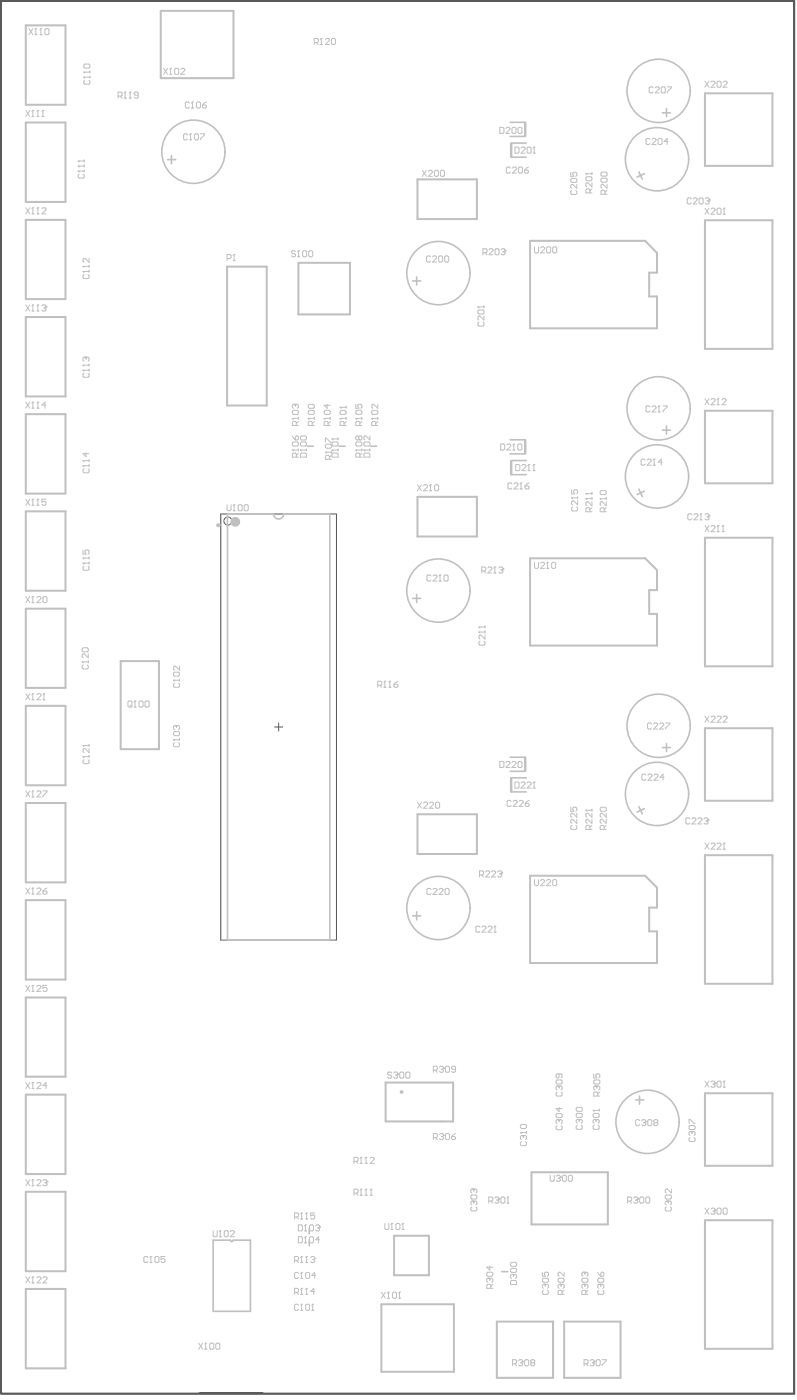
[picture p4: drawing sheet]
<svg xmlns="http://www.w3.org/2000/svg" width="167mm" height="293mm" viewBox="0 0 167 293" stroke-linecap="round" stroke-linejoin="round" font-family="sans-serif">
<path d="M.2 .2h166.1v291.6h-166.1z" fill="none" stroke="#000" stroke-width=".21"/>
<g fill="none" stroke="#5a5a5a" stroke-width=".21">
<path d="M46.2 107.6h24.2v89.2h-24.2zM57.5 152.2h1.7M58.3 151.4v1.7"/>
<circle cx="47.7" cy="109.1" r=".84"/>
</g>
<path d="M.2 .2h166.1v291.6h-166.1zM41.7 291.7h13.3" fill="none" stroke="#5a5a5a" stroke-width=".42"/>
<g fill="none" stroke="#c0c0c0" stroke-width=".34">
<path d="M35.1 33.4h1.7M35.9 32.6v1.7M106.8 28.6h3.1M106.8 25.6h3.1M107.1 32.9h3.1M107.1 30h3.1M133.8 36l.7 1.5M134.9 36.4l-1.5 .7M138.7 23.6h1.7M139.5 22.7v1.7M86.4 58.8h1.7M87.2 58v1.7"/>
<path d="M64.3 93.4h1.3M71 93.4h1.3M77.6 93.4h1.3M106.8 95h3.1M106.8 92.1h3.1M107.1 99.4h3.1M107.1 96.4h3.1M138.7 90.1h1.7M139.5 89.2v1.7M47.6 107.6h9.7a1.05 1.05 0 0 0 1 1.1 1.05 1.05 0 0 0 1.1-1.1h9.7v89.2h-21.5zM133.8 102.4l.7 1.6M134.9 102.9l-1.5 .7"/>
<path d="M86.4 125.3h1.7M87.2 124.5v1.7M106.8 158.6h3.1M138.7 156.5h1.7M139.5 155.7v1.7M106.8 161.5h3.1M107.1 165.8h3.1M107.1 162.9h3.1M133.8 168.9l.7 1.5M134.9 169.3l-1.5 .7M86.4 191.8h1.7M87.2 190.9v1.7"/>
<path d="M133.1 230.3h1.7M133.9 229.5v1.7M48.3 259.7l.2 .3 .3-.3M48.3 259.7h-3.7v14.9h7.8v-14.9h-3.6M64.7 257.1v1.3M64.7 259.6v1.3M105 266.3h1.3"/>
<circle cx="137.9" cy="19" r="6.6"/>
<circle cx="40.5" cy="31.8" r="6.6"/>
<circle cx="137.6" cy="33.3" r="6.6"/>
<circle cx="91.8" cy="57.2" r="6.6"/>
<circle cx="137.6" cy="99.8" r="6.6"/>
<circle cx="137.9" cy="85.5" r="6.6"/>
<circle cx="91.8" cy="123.7" r="6.6"/>
<circle cx="137.9" cy="152" r="6.6"/>
<circle cx="137.6" cy="166.2" r="6.6"/>
<circle cx="91.8" cy="190.1" r="6.6"/>
<circle cx="135.6" cy="234.9" r="6.6"/>
</g>
<g fill="none" stroke="#c0c0c0" stroke-width=".42">
<path d="M5.4 5.3h8.3v16.6h-8.3zM33.7 2.3h15.2v14.1h-15.2zM147.6 19.5h14.1v15.2h-14.1zM5.4 25.7h8.3v16.6h-8.3zM87.4 37.6h12.4v8.3h-12.4zM5.4 46h8.3v16.6h-8.3zM47.5 55.8h8.3v29.1h-8.3zM62.5 55h10.8v10.8h-10.8zM111 50.4h24.1l2.5 2.6v4.1h-1.7v5h1.7v6.6h-26.6zM147.6 46.1h14.1v27h-14.1zM5.4 66.4h8.3v16.6h-8.3zM5.4 86.7h8.3v16.7h-8.3z"/>
<path d="M147.6 86h14.1v15.2h-14.1zM5.4 107.1h8.3v16.6h-8.3zM87.4 104h12.4v8.3h-12.4zM111 116.9h24.1l2.5 2.5v4.2h-1.7v5h1.7v6.6h-26.6zM147.6 112.6h14.1v26.9h-14.1zM5.4 127.5h8.3v16.5h-8.3zM25.3 138.4h8v18.5h-8zM5.4 147.8h8.3v16.6h-8.3zM147.6 152.5h14.1v15.2h-14.1zM5.4 168.1h8.3v16.7h-8.3zM87.4 170.5h12.4v8.3h-12.4zM147.6 179.1h14.1v26.9h-14.1z"/>
<path d="M5.4 188.5h8.3v16.6h-8.3zM111 183.4h24.1l2.5 2.5v4.2h-1.7v4.9h1.7v6.7h-26.6zM5.4 208.9h8.3v16.6h-8.3zM5.4 229.2h8.3v16.6h-8.3zM80.7 226.7h14.2v8.1h-14.2zM147.6 228.9h14.1v15.2h-14.1zM5.4 249.6h8.3v16.6h-8.3zM82.5 258.8h7.3v8.2h-7.3zM111.3 245.5h16v10.9h-16zM147.6 255.5h14.1v26.9h-14.1zM5.4 269.9h8.3v16.6h-8.3zM79.9 273.1h15.1v14.2h-15.1z"/>
<path d="M104 276.7h11.8v11.8h-11.8zM118.1 276.7h11.8v11.8h-11.8z"/>
<circle cx="45.7" cy="110" r=".21"/>
<circle cx="84.1" cy="228.7" r=".17"/>
</g>
<path d="M107 30.1v2.7M110 25.7v2.7M107 96.6v2.7M110 92.2v2.7M110 158.6v2.8M107 163v2.7" fill="none" stroke="#c0c0c0" stroke-width=".51"/>
<g fill="none" stroke="#c0c0c0" stroke-width=".21">
<path d="M6 6l.9 1.3M6.9 6l-.9 1.3M7.3 7.3h.4M7.5 6h.1M7.5 6v1.3M7.5 6l-.2 .2M8.4 7.3h.4M8.6 6h.1M8.6 6v1.3M8.6 6l-.2 .2M9.6 6h.4l.3 .2v.8l-.3 .3h-.4l-.2-.3v-.8zM17.5 16.2h.1"/>
<path d="M17.5 15.1h.1M17.5 16.2h1.3M17.5 16.2l.3 .2M17.5 15.1h1.3M17.5 15.1l.3 .2M17.8 16.8l-.3 .2v.4l.3 .2h.8l.2-.2v-.4l-.2-.2M17.8 13.4h.8l.2 .2v.5l-.2 .2h-.8l-.3-.2v-.5zM18.8 14.9v.4M18.8 15.9v.5M26.2 19.3h.1M26.2 19.3l-.2 .2M26.2 19.3v1.3"/>
<path d="M27.2 19.3h.1M27.2 19.3v1.3M27.2 19.3l-.2 .2M28.9 19.9h-.6l-.2-.2 .2-.4h.4l.2 .2v.8l-.2 .3h-.4l-.2-.3M34.3 14.3l.8 1.3M35.1 14.3l-.8 1.3M35.5 15.6h.4M35.7 14.3h.1M35.7 14.3v1.3M35.7 14.3l-.2 .2M36.8 14.3h.4l.2 .2v.9l-.2 .2h-.4l-.2-.2v-.9zM37.8 14.5l.2-.2h.5l.2 .2v.2l-.9 .9h.9"/>
<path d="M65.8 8.9h.6l.2-.2v-.4l-.2-.2h-.6v1.2M66.2 8.9l.4 .4M67.1 9.3h.4M67.3 8.1h.1M67.3 8.1l-.2 .2M67.3 8.1v1.2M68.1 8.3l.2-.2h.5l.2 .2v.2l-.9 .8h.9M69.6 8.1h.4l.2 .2v.8l-.2 .2h-.4l-.2-.2v-.8zM136.8 18.4l-.3-.2h-.4l-.2 .2v.8l.2 .3h.4l.3-.3M137.2 18.4l.2-.2h.4l.2 .2v.2l-.8 .9h.8M138.7 18.2h.4l.2 .2v.8l-.2 .3h-.4l-.3-.3v-.8zM139.7 18.2h.9v.2l-.9 .8v.3"/>
<path d="M147.6 17l.8 1.3M148.4 17l-.8 1.3M148.9 17.2l.2-.2h.4l.2 .2v.2l-.8 .9h.8M150.3 17h.5l.2 .2v.9l-.2 .2h-.5l-.2-.2v-.9zM151.4 17.2l.2-.2h.4l.2 .2v.2l-.8 .9h.8M5.4 23.1l.8 1.3M6.2 23.1l-.8 1.3M6.7 24.4h.4M6.9 23.1h.1M6.9 23.1v1.3M6.9 23.1l-.2 .2M7.7 24.4h.4"/>
<path d="M7.9 23.1h.1M7.9 23.1v1.3M7.9 23.1l-.2 .2M8.8 24.4h.4M9 23.1h.1M9 23.1v1.3M9 23.1l-.2 .2M16.4 35.8h.1M16.4 34.8h.1M16.4 33.7h.1M16.4 35.8h1.2M16.4 35.8l.2 .2"/>
<path d="M16.4 34.8h1.2M16.4 34.8l.2 .2M16.4 33.7h1.2M16.4 33.7l.2 .2M16.6 36.5l-.2 .2v.4l.2 .2h.8l.2-.2v-.4l-.2-.2M17.6 33.5v.4M17.6 34.6v.4M17.6 35.6v.4M24.7 20.1h.7l.2-.2v-.4l-.2-.2h-.7v1.3M25.1 20.1l.5 .5M26 20.6h.4M27 20.6h.5"/>
<path d="M39.3 28.2l-.2-.2h-.5l-.2 .2v.9l.2 .2h.5l.2-.2M39.7 21.6l-.3-.2h-.4l-.2 .2v.8l.2 .2h.4l.3-.2M39.7 29.3h.4M39.9 28h.1M39.9 28v1.3M39.9 28l-.2 .2M40.1 22.6h.4M40.3 21.4h.1M40.3 21.4v1.2M40.3 21.4l-.2 .2M40.9 28h.4l.2 .2v.9l-.2 .2h-.4l-.2-.2v-.9zM41.3 21.4h.5l.2 .2v.8l-.2 .2h-.5l-.2-.2v-.8z"/>
<path d="M42 28h.8v.2l-.8 .9v.2M42.4 22h.6l.2 .4-.2 .2h-.4l-.2-.2zM43.2 21.4l-.8 .6M88.4 35.7l.9 1.2M89.3 35.7l-.9 1.2M89.7 35.9l.2-.2h.4l.2 .2v.2l-.8 .8h.8M91.2 35.7h.4l.2 .2v.8l-.2 .2h-.4l-.3-.2v-.8zM92.4 35.7h.4l.3 .2v.8l-.3 .2h-.4l-.2-.2v-.8zM104.7 26.7h.6l.2 .2v.8l-.2 .2h-.6zM105.9 26.9l.2-.2h.5l.2 .2v.2l-.9 .8h.9M106.8 35.2l-.2-.2h-.4l-.2 .2v.8l.2 .3h.4l.2-.3M107.3 35.2l.2-.2h.4l.2 .2v.2l-.8 .9h.8"/>
<path d="M107.4 26.7h.4l.2 .2v.8l-.2 .2h-.4l-.2-.2v-.8zM107.8 30.8h.6l.3 .2v.9l-.3 .2h-.6zM108.7 26.7h.4l.2 .2v.8l-.2 .2h-.4l-.3-.2v-.8zM108.7 35h.5l.2 .2v.8l-.2 .3h-.5l-.2-.3v-.8zM109.1 31l.2-.2h.4l.2 .2v.2l-.8 .9h.8M109.8 35.6h.6l.2 .4-.2 .3h-.4l-.2-.3zM110.6 30.8h.4l.2 .2v.9l-.2 .2h-.4l-.3-.2v-.9zM110.6 35l-.8 .6M111.6 32.1h.4M111.8 30.8h.1M111.8 30.8v1.3M111.8 30.8l-.2 .2"/>
<path d="M119.5 36.1v.8h.6l-.2-.4 .2-.4h.5l.2 .2v.4l-.2 .2M119.7 37.3h.9l.2 .3v.4l-.2 .2h-.9l-.2-.2v-.4zM119.7 39.9l-.2 .2v.4l.2 .2h.9l.2-.2v-.4l-.2-.2M120.8 38.6v.9l-.9-.9h-.2l-.2 .2v.4l.2 .3M122.7 36.4h.1M122.7 36.4h1.2M122.7 36.4l.2 .2M122.9 37h.8l.2 .2v.4l-.2 .3h-.8l-.2-.3v-.4zM123.9 38.3v.8l-.8-.8h-.2l-.2 .2v.4l.2 .2M123.9 36.2v.4M123.9 39.5l-.4 .5M126 36h.9l.2 .3v.4l-.2 .2h-.9l-.2-.2v-.4z"/>
<path d="M126 37.3h.9l.2 .2v.4l-.2 .3h-.9l-.2-.3v-.4zM127.1 38.6v.8l-.8-.8-.5 .2v.4l.2 .2M127.1 39.8l-.4 .5M136.1 29.2l-.2-.2h-.5l-.2 .2v.8l.2 .3h.5l.2-.3M136.5 29.2l.2-.2h.4l.2 .2v.2l-.8 .9h.8M138 29h.4l.2 .2v.8l-.2 .3h-.4l-.2-.3v-.8zM139.9 29.6h-.9l.7-.6v1.3M5.4 43.5l.8 1.3M6.2 43.5l-.8 1.3M6.7 44.8h.4M6.9 43.5h.1M6.9 43.5v1.3"/>
<path d="M6.9 43.5l-.2 .2M7.7 44.8h.4M7.9 43.5h.1M7.9 43.5v1.3M7.9 43.5l-.2 .2M8.8 43.7l.2-.2h.4l.2 .2v.2l-.8 .9h.8M17.4 56.8h.1M17.4 55.8h.1M17.4 56.8h1.2M17.4 56.8l.2 .3M17.4 55.8h1.2M17.4 55.8l.2 .2"/>
<path d="M17.6 57.5l-.2 .2v.4l.2 .2h.8l.2-.2v-.4l-.2-.2M18.6 54.1v.8l-.8-.8-.4 .2v.4l.2 .2M18.6 55.6v.4M18.6 56.6v.5M47.5 54.1h.7l.2-.2v-.4l-.2-.2h-.7v1.3M48.8 54.6h.4M49 53.3h.1M49 53.3l-.2 .2M49 53.3v1.3M61.9 52.7l-.2-.2h-.5l-.2 .2 .2 .4h.5l.2 .2-.2 .5h-.5l-.2-.2M62.3 53.8h.4M62.5 52.5h.1"/>
<path d="M62.5 52.5v1.3M62.5 52.5l-.2 .2M63.6 52.5h.4l.2 .2v.9l-.2 .2h-.4l-.2-.2v-.9zM64.8 52.5h.5l.2 .2v.9l-.2 .2h-.5l-.2-.2v-.9zM90.1 53.8l-.2-.2h-.4l-.2 .2v.9l.2 .2h.4l.2-.2M90.6 53.8l.2-.2h.4l.2 .2v.2l-.8 .9h.8M92 53.6h.5l.2 .2v.9l-.2 .2h-.5l-.2-.2v-.9zM93.3 53.6h.4l.2 .2v.9l-.2 .2h-.4l-.2-.2v-.9zM101.1 52.9h.6l.3-.2v-.4l-.3-.2h-.6v1.2M101.5 52.9l.5 .4M102.4 52.3l.2-.2h.4l.2 .2v.2l-.8 .8h.8M103.9 52.1h.4l.2 .2v.8l-.2 .2h-.4l-.3-.2v-.8z"/>
<path d="M104.9 52.3l.2-.2h.4l.3 .4M105.3 52.7h.2M105.5 52.7l.3 .2-.3 .4h-.4l-.2-.2M105.8 52.5h.1M105.8 52.5l-.3 .2M111.9 51.7v1.1l.2 .2h.4l.3-.2v-1.1M113.2 51.9l.2-.2h.4l.2 .2v.2l-.8 .9h.8M114.7 51.7h.4l.2 .2v.9l-.2 .2h-.4l-.3-.2v-.9zM115.9 51.7h.4l.2 .2v.9l-.2 .2h-.4l-.2-.2v-.9zM123.5 40.4v-.6l-.2-.3h-.4l-.2 .3v.6h1.2M126.7 40.7v-.7l-.2-.2h-.5l-.2 .2v.7h1.3M144.7 41.7l-.2-.3h-.4l-.2 .3v.8l.2 .2h.4l.2-.2"/>
<path d="M145.1 41.7l.3-.3h.3l.2 .3v.2l-.8 .8h.8M146.6 41.4h.4l.2 .3v.8l-.2 .2h-.4l-.2-.2v-.8zM147.6 43.6l.8 1.3M147.6 41.7l.2-.3h.5l.2 .5M148.1 42.1h.2M148.3 42.1l.2 .2-.2 .4h-.5l-.2-.2M148.4 43.6l-.8 1.3M148.5 41.9h.1M148.5 41.9l-.2 .2M148.9 43.8l.2-.2h.4l.2 .2v.2l-.8 .9h.8M150.3 43.6h.5l.2 .2v.8l-.2 .3h-.5l-.2-.3v-.8zM151.4 44.9h.4"/>
<path d="M151.6 43.6h.1M151.6 43.6v1.3M151.6 43.6l-.2 .2M5.4 63.9l.8 1.2M6.2 63.9l-.8 1.2M6.7 65.1h.4M6.9 63.9h.1M6.9 63.9v1.2M6.9 63.9l-.2 .2M7.7 65.1h.4M7.9 63.9h.1M7.9 63.9v1.2"/>
<path d="M7.9 63.9l-.2 .2M8.8 64.1l.2-.2h.4l.2 .4M9.2 64.5h.2M9.4 64.5l.2 .2-.2 .4h-.4l-.2-.2M9.6 64.3h.1M9.6 64.3l-.2 .2M17.4 77.5h.1M17.4 76.5h.1M17.4 77.5h1.2M17.4 77.5l.2 .2M17.4 76.5h1.2M17.4 76.5l.2 .2"/>
<path d="M17.6 78.2l-.2 .2v.4l.2 .2h.8l.2-.2v-.4l-.2-.2M17.8 74.8h.1M17.8 74.8l-.4 .2v.4l.2 .2M17.8 74.8l.2 .2M18 75l.2-.2 .4 .2v.4l-.2 .2M18 75v.2M18.6 76.3v.4M18.6 77.3v.4M100.1 64.3h.1M100.1 64.3h1.2M100.1 64.3l.2 .2M100.3 67.4l-.2 .3v.4l.2 .2h.8l.2-.2v-.4l-.2-.3"/>
<path d="M100.3 64.9h.8l.2 .2v.4l-.2 .3h-.8l-.2-.3v-.4zM101.3 66.2v.8l-.8-.8-.4 .2v.4l.2 .2M101.3 64.1v.4M5.4 84.2l.8 1.3M6.2 84.2l-.8 1.3M6.7 85.5h.4M6.9 84.2h.1M6.9 84.2v1.3M6.9 84.2l-.2 .2M7.7 85.5h.4M7.9 84.2h.1M7.9 84.2v1.3"/>
<path d="M7.9 84.2l-.2 .2M9.6 84.8h-.8l.6-.6v1.3M17.4 97.5h.1M17.4 96.5h.1M17.4 97.5h1.2M17.4 97.5l.2 .2M17.4 96.5h1.2M17.4 96.5l.2 .2M17.6 98.2l-.2 .2v.4l.2 .2h.8l.2-.2v-.4l-.2-.2M18 94.8v.8l-.6-.6h1.2M18.6 96.3v.4M18.6 97.3v.4"/>
<path d="M61.2 87.6h.1M61.2 94.2h.1M61.2 87.6l.2 .2M61.2 87.6h1.3M61.2 94.2l.2 .3M61.2 94.2h1.3M61.2 91.3l.6 .8M61.4 85.9h.9l.2 .2v.5l-.2 .2h-.9l-.2-.2v-.5zM61.4 92.6h.9l.2 .2v.4l-.2 .2h-.9l-.2-.2v-.4zM61.6 84.7h.1M61.6 84.7l-.4 .2v.4l.2 .2M61.6 84.7l.2 .2"/>
<path d="M61.8 84.9l.2-.2 .5 .2v.4l-.2 .2M61.8 84.9v.2M62 89.1v-.6l-.2-.3h-.4l-.2 .3v.6h1.3M62 95.7v-.6l-.2-.2h-.4l-.2 .2v.6h1.3M62 91.3l.5 .2v.4l-.2 .2h-.5v-.6zM62.5 88.2l-.5 .5M62.5 87.4v.4M62.5 94v.5M62.5 94.9l-.5 .4M62.9 94.2h.1M62.9 94.2h1.3M62.9 94.2l.2 .3"/>
<path d="M63.1 92.6h.8l.3 .2v.4l-.3 .2h-.8l-.2-.2v-.4zM63.1 94.9h.8l.3 .2v.6h-1.3v-.6zM63.1 91.3h.8l.3 .2v.4l-.3 .2h-.8l-.2-.2v-.4zM64.2 94v.5M64.5 87.6h.1M64.5 87.6h1.3M64.5 87.6l.2 .2M64.7 85.9h.9l.2 .2v.5l-.2 .2h-.9l-.2-.2v-.5zM64.7 84.7h.9l.2 .2v.4l-.2 .2h-.9l-.2-.2v-.4zM65.4 89.1v-.6l-.2-.3h-.5l-.2 .3v.6h1.3M65.8 88.2l-.4 .5M65.8 87.4v.4"/>
<path d="M67.9 87.6h.1M67.9 87.6h1.2M67.9 87.6l.2 .2M68.1 85.9h.8l.2 .2v.5l-.2 .2h-.8l-.2-.2v-.5zM68.1 94.7h.1M68.1 92.6v-.8h.2l.9 .8h.2M68.1 94.7l.2 .2M68.1 94.7h1.3M68.3 93h.9l.2 .2v.5l-.2 .2h-.9l-.2-.2v-.5zM68.5 84.7v.8l-.6-.6h1.2M68.7 89.1v-.6l-.2-.3h-.4l-.2 .3v.6h1.2M69 96.2v-.6l-.2-.3h-.5l-.2 .3v.6h1.3"/>
<path d="M69.1 88.2l-.4 .5M69.1 87.4v.4M69.4 95.3l-.4 .5M69.4 94.5v.4M69.5 94.2h.1M69.5 91.9h.1M69.5 94.2h1.3M69.5 94.2l.2 .3M69.5 91.9h1.3M69.5 91.9l.2 .2M69.7 92.6h.9l.2 .2v.4l-.2 .2h-.9l-.2-.2v-.4zM69.7 94.9h.9l.2 .2v.6h-1.3v-.6z"/>
<path d="M70.8 91.7v.4M70.8 94v.5M71.2 87.6h.1M71.2 85.3h.1M71.2 87.6h1.3M71.2 87.6l.2 .2M71.2 85.3h1.3M71.2 85.3l.2 .2M71.4 85.9h.9l.2 .2v.5l-.2 .2h-.9l-.2-.2v-.5zM72 89.1v-.6l-.2-.3h-.4l-.2 .3v.6h1.3M72.5 88.2l-.5 .5M72.5 85.1v.4"/>
<path d="M72.5 87.4v.4M74.5 87.6h.1M74.5 94.2h.1M74.5 87.6h1.3M74.5 84.7v.8h.6l-.2-.6 .2-.2h.4l.3 .2v.4l-.3 .2M74.5 94.2l.2 .3M74.5 87.6l.2 .2M74.5 94.2h1.3M74.7 85.9h.8l.3 .2v.5l-.3 .2h-.8l-.2-.2v-.5zM74.7 92.6h.8l.3 .2v.4l-.3 .2h-.8l-.2-.2v-.4zM75.1 91.5l-.2-.2-.4 .2v.4l.2 .2 .4-.2M75.1 91.5l.2-.2 .5 .2v.4l-.3 .2-.4-.2"/>
<path d="M75.1 91.5v.4M75.3 89.1v-.6l-.2-.3h-.4l-.2 .3v.6h1.3M75.3 95.7v-.6l-.2-.2h-.4l-.2 .2v.6h1.3M75.8 88.2l-.5 .5M75.8 87.4v.4M75.8 94v.5M75.8 94.9l-.5 .4M76.2 94.2h.1M76.2 94.2h1.2M76.2 94.2l.2 .3M76.4 92.6h.8l.2 .2v.4l-.2 .2h-.8l-.2-.2v-.4zM76.4 94.9h.8l.2 .2v.6h-1.2v-.6z"/>
<path d="M77.4 91.3v.8l-.8-.8-.4 .2v.4l.2 .2M77.4 94v.5M77.8 87.6h.1M77.8 87.6h1.3M77.8 87.6l.2 .2M78 85.9h.9l.2 .2v.5l-.2 .2h-.9l-.2-.2v-.5zM78.7 89.1v-.6l-.2-.3h-.5l-.2 .3v.6h1.3M79.1 84.7v.8l-.9-.8h-.2l-.2 .2v.4l.2 .2M79.1 88.2l-.4 .5M79.1 87.4v.4M104.8 93h.7l.2 .2v.8l-.2 .2h-.7zM106.1 93.2l.2-.2h.4l.2 .2v.2l-.8 .8h.8"/>
<path d="M107.4 94.2h.4M107.6 93h.1M107.6 93v1.2M107.6 93l-.2 .2M108 97.3h.6l.2 .2v.8l-.2 .2h-.6zM108.6 93h.4l.3 .2v.8l-.3 .2h-.4l-.2-.2v-.8zM109.3 97.5l.2-.2h.4l.2 .2v.2l-.8 .8h.8M110.5 98.5h.4M110.7 97.3h.1M110.7 97.3v1.2M110.7 97.3l-.2 .2M111.6 98.5h.4"/>
<path d="M111.8 97.3h.1M111.8 97.3v1.2M111.8 97.3l-.2 .2M135.1 96.4l-.2-.3h-.5l-.2 .3v.8l.2 .2h.5l.2-.2M135.5 96.4l.2-.3h.4l.2 .3v.2l-.8 .8h.8M136.1 85.2l-.2-.2h-.5l-.2 .2v.9l.2 .2h.5l.2-.2M136.5 85.2l.2-.2h.4l.2 .2v.2l-.8 .9h.8M136.8 97.4h.4M137 96.1h.1M137 96.1v1.3M137 96.1l-.2 .3M137.8 86.3h.4"/>
<path d="M138 85h.1M138 85v1.3M138 85l-.2 .2M138.7 96.8h-.9l.6-.7v1.3M138.8 85h.9v.2l-.9 .9v.2M147.6 83.5l.8 1.2M148.4 83.5l-.8 1.2M148.9 83.7l.2-.2h.4l.2 .2v.2l-.8 .8h.8M150.1 84.7h.4M150.3 83.5h.1M150.3 83.5v1.2M150.3 83.5l-.2 .2"/>
<path d="M151.2 83.7l.2-.2h.4l.2 .2v.2l-.8 .8h.8M5.4 104.5l.8 1.3M6.2 104.5l-.8 1.3M6.7 105.8h.4M6.9 104.5h.1M6.9 104.5v1.3M6.9 104.5l-.2 .3M7.7 105.8h.4M7.9 104.5h.1M7.9 104.5v1.3M7.9 104.5l-.2 .3M9.6 104.5h-.8v.7l.4-.2 .4 .2v.4l-.2 .2h-.4l-.2-.2"/>
<path d="M17.4 117.9h.1M17.4 116.9h.1M17.4 115.2v.8h.6l-.2-.4 .2-.4h.4l.2 .2v.4l-.2 .2M17.4 117.9h1.2M17.4 117.9l.2 .2M17.4 116.9h1.2M17.4 116.9l.2 .2M17.6 118.6l-.2 .2v.4l.2 .2h.8l.2-.2v-.4l-.2-.2M18.6 116.7v.4M18.6 117.7v.4M47.5 105.7v1l.2 .2h.5l.2-.2v-1M48.8 106.9h.4"/>
<path d="M49 105.7h.1M49 105.7l-.2 .2M49 105.7v1.2M50.1 105.7h.4l.2 .2v.8l-.2 .2h-.4l-.2-.2v-.8zM51.3 105.7h.5l.2 .2v.8l-.2 .2h-.5l-.2-.2v-.8zM87.4 101.5l.8 1.3M88.2 101.5l-.8 1.3M88.7 101.7l.2-.2h.4l.2 .2v.2l-.8 .9h.8M89.9 102.8h.5M90.1 101.5h.1M90.1 101.5v1.3M90.1 101.5l-.2 .2"/>
<path d="M91.2 101.5h.4l.2 .2v.9l-.2 .2h-.4l-.2-.2v-.9zM100.9 119.6h.6l.2-.2v-.5l-.2-.2h-.6v1.3M101.3 119.6l.4 .4M102.1 118.9l.2-.2h.5l.2 .2v.2l-.9 .9h.9M103.4 120h.4M103.6 118.7h.1M103.6 118.7v1.3M103.6 118.7l-.2 .2M104.4 118.9l.3-.2h.4l.2 .4M104.9 119.4h.2M105.1 119.4l.2 .2-.2 .4h-.4l-.3-.2M105.3 119.1h.1"/>
<path d="M105.3 119.1l-.2 .3M107.2 101.3l-.2-.2h-.4l-.3 .2v.9l.3 .2h.4l.2-.2M107.6 101.3l.2-.2h.4l.2 .2v.2l-.8 .9h.8M108.9 102.4h.4M109.1 101.1h.1M109.1 101.1v1.3M109.1 101.1l-.2 .2M109.9 101.8h.7l.2 .4-.2 .2h-.5l-.2-.2zM110.8 101.1l-.9 .7M111.9 117.8v1l.2 .2h.4l.3-.2v-1M113.2 118l.2-.2h.4l.2 .2v.2l-.8 .8h.8M114.4 119h.5"/>
<path d="M114.7 117.8h.1M114.7 117.8v1.2M114.7 117.8l-.3 .2M115.7 117.8h.4l.2 .2v.8l-.2 .2h-.4l-.2-.2v-.8zM119.7 104.2h.1M119.7 102.6v.8h.6l-.2-.4 .2-.4h.4l.2 .2v.4l-.2 .2M119.7 104.2h1.2M119.7 104.2l.2 .3M119.9 106.1l-.2 .3v.4l.2 .2h.8l.2-.2v-.4l-.2-.3M120.9 104.9v.8l-.8-.8-.4 .2v.4l.2 .2M120.9 104v.5M122.7 104.4h.1"/>
<path d="M122.7 103.4h.1M122.7 104.4h1.2M122.7 104.4l.2 .2M122.7 103.4h1.2M122.7 103.4l.2 .2M123.5 107.2v-.7l-.2-.2h-.4l-.2 .2v.7h1.2M123.9 105v.9l-.8-.9h-.2l-.2 .3v.4l.2 .2M123.9 103.1v.5M123.9 104.2v.4M123.9 106.3l-.4 .4M125.7 104.4h.1M125.7 104.4h1.2"/>
<path d="M125.7 104.4l.2 .2M125.9 102.7h.8l.2 .2v.5l-.2 .2h-.8l-.2-.2v-.5zM126.5 107.2v-.7l-.2-.2h-.4l-.2 .2v.7h1.2M126.9 105v.9l-.8-.9-.4 .3v.4l.2 .2M126.9 104.2v.4M126.9 106.3l-.4 .4M144.9 107.8l-.3-.2h-.4l-.2 .2v.8l.2 .2h.4l.3-.2M145.3 107.8l.2-.2h.4l.2 .2v.2l-.8 .8h.8M146.5 108.8h.5M146.8 107.6h.1M146.8 107.6v1.2M146.8 107.6l-.3 .2"/>
<path d="M147.6 107.8l.2-.2h.4l.2 .4M147.6 110.1l.8 1.2M148 108.2h.2M148.2 108.2l.2 .2-.2 .4h-.4l-.2-.2M148.4 108h.1M148.4 108l-.2 .2M148.4 110.1l-.8 1.2M148.9 110.3l.2-.2h.4l.2 .2v.2l-.8 .8h.8M150.1 111.3h.4M150.3 110.1h.1M150.3 110.1v1.2M150.3 110.1l-.2 .2"/>
<path d="M151.2 111.3h.4M151.4 110.1h.1M151.4 110.1v1.2M151.4 110.1l-.2 .2M5.4 124.9l.8 1.3M6.2 124.9l-.8 1.3M6.7 126.2h.4M6.9 124.9h.1M6.9 124.9v1.3M6.9 124.9l-.2 .2M7.7 125.1l.2-.2h.5l.2 .2v.2l-.9 .9h.9M9.2 124.9h.4l.2 .2v.9l-.2 .2h-.4l-.2-.2v-.9z"/>
<path d="M17.2 138.6h.1M17.2 138.6h1.3M17.2 138.6l.2 .2M17.4 139.2l-.2 .2v.5l.2 .2h.9l.2-.2v-.5l-.2-.2M17.4 135.6h.9l.2 .3v.4l-.2 .2h-.9l-.2-.2v-.4zM18.5 136.9v.9l-.9-.9h-.2l-.2 .2v.4l.2 .3M18.5 138.4v.4M37.6 139.5v.8l-.9-.8-.4 .2v.4l.2 .2M90.2 120.6l-.2-.2h-.4l-.2 .2v.9l.2 .2h.4l.2-.2M90.6 120.6l.3-.2h.4l.2 .2v.2l-.9 .9h.9M91.9 121.7h.4M92.1 120.4h.1"/>
<path d="M92.1 120.4v1.3M92.1 120.4l-.2 .2M93.2 120.4h.4l.2 .2v.9l-.2 .2h-.4l-.2-.2v-.9zM100.3 132.4h.1M100.3 131.3h.1M100.3 132.4h1.2M100.3 132.4l.2 .2M100.3 131.3h1.2M100.3 131.3l.2 .2M100.5 134.3l-.2 .2v.4l.2 .2h.8l.2-.2v-.4l-.2-.2M101.5 133v.8l-.8-.8h-.2l-.2 .2v.4l.2 .2M101.5 131.1v.4"/>
<path d="M101.5 132.1v.5M5.4 145.3l.8 1.2M6.2 145.3l-.8 1.2M6.7 146.5h.4M6.9 145.3h.1M6.9 145.3v1.2M6.9 145.3l-.2 .2M7.7 145.5l.2-.2h.5l.2 .2v.2l-.9 .8h.9M9 146.5h.4M9.2 145.3h.1M9.2 145.3l-.2 .2M9.2 145.3v1.2"/>
<path d="M17.4 158.4h.1M17.4 156.1h.1M17.4 158.4h1.2M17.4 158.4l.2 .2M17.4 156.1h1.2M17.4 156.1l.2 .2M17.6 159.1l-.2 .2v.4l.2 .2h.8l.2-.2v-.4l-.2-.2M18.6 156.7v.9l-.8-.9h-.2l-.2 .3v.4l.2 .2M18.6 155.9v.4M18.6 158.2v.4M27 146.8h.4l.2 .2v.8l-.2 .3h-.4l-.2-.3v-.8zM27.2 147.6l.4 .5"/>
<path d="M28.1 148.1h.4M28.3 146.8h.1M28.3 146.8v1.3M28.3 146.8l-.2 .2M29.3 146.8h.4l.2 .2v.8l-.2 .3h-.4l-.2-.3v-.8zM30.6 146.8h.4l.2 .2v.8l-.2 .3h-.4l-.2-.3v-.8zM36.3 154.9h.1M36.3 142.4h.1M36.3 154.9h1.3M36.3 154.9l.2 .2M36.3 142.4h1.3M36.3 142.4l.2 .3"/>
<path d="M36.5 153.2h.9l.2 .2v.4l-.2 .2h-.9l-.2-.2v-.4zM36.5 143.1l-.2 .2v.4l.2 .2h.9l.2-.2v-.4l-.2-.2M36.5 155.5l-.2 .2v.5l.2 .2h.9l.2-.2v-.5l-.2-.2M36.5 140.8h.9l.2 .2v.4l-.2 .2h-.9l-.2-.2v-.4zM36.7 151.9h.1M36.7 151.9l-.4 .2v.5l.2 .2M36.7 151.9l.3 .2M37 152.1l.2-.2 .4 .2v.5l-.2 .2M37 152.1v.3M37.6 142.2v.5M37.6 154.7v.4M79.1 143.5h.6l.2-.2v-.4l-.2-.2h-.6v1.2"/>
<path d="M79.5 143.5l.4 .4M80.4 143.9h.4M80.6 142.7h.1M80.6 142.7l-.2 .2M80.6 142.7v1.2M81.4 143.9h.4M81.6 142.7h.1M81.6 142.7v1.2M81.6 142.7l-.2 .2M82.5 143.3h.6l.2 .4-.2 .2h-.4l-.2-.2zM83.3 142.7l-.8 .6M104.7 159.5h.6l.2 .2v.8l-.2 .2h-.6z"/>
<path d="M105.9 159.7l.2-.2h.5l.2 .2v.2l-.9 .8h.9M107.2 159.7l.2-.2h.4l.2 .2v.2l-.8 .8h.8M108.7 159.5h.4l.2 .2v.8l-.2 .2h-.4l-.3-.2v-.8zM136.4 151.6l-.2-.2h-.4l-.2 .2v.8l.2 .3h.4l.2-.3M136.8 151.6l.2-.2h.5l.2 .2v.2l-.9 .9h.9M138.1 151.6l.2-.2h.4l.2 .2v.2l-.8 .9h.8M139.4 151.4h.8v.2l-.8 .8v.3M147.6 150l.8 1.2M148.4 150l-.8 1.2M148.9 150.2l.2-.2h.4l.2 .2v.2l-.8 .8h.8M150.1 150.2l.2-.2h.5l.2 .2v.2l-.9 .8h.9M151.4 150.2l.2-.2h.4l.2 .2v.2l-.8 .8h.8"/>
<path d="M5.4 165.6l.8 1.3M6.2 165.6l-.8 1.3M6.7 166.9h.4M6.9 165.6h.1M6.9 165.6v1.3M6.9 165.6l-.2 .2M7.7 165.8l.2-.2h.5l.2 .2v.2l-.9 .9h.9M9 165.6h.8v.2l-.8 .9v.2M87.4 168l.8 1.2M88.2 168l-.8 1.2M88.7 168.2l.2-.2h.4l.2 .2v.2l-.8 .8h.8M89.9 168.2l.2-.2h.5l.2 .2v.2l-.9 .8h.9"/>
<path d="M91.4 168h.4l.2 .2v.8l-.2 .2h-.4l-.2-.2v-.8zM107 167.8l-.2-.2h-.4l-.2 .2v.9l.2 .2h.4l.2-.2M107.4 167.8l.2-.2h.5l.2 .2v.2l-.9 .9h.9M107.8 163.8h.6l.3 .2v.8l-.3 .2h-.6zM108.7 167.8l.2-.2h.4l.2 .2v.2l-.8 .9h.8M109.1 164l.2-.2h.4l.2 .2v.2l-.8 .8h.8M110 168.2h.6l.2 .5-.2 .2h-.4l-.2-.2zM110.3 164l.3-.2h.4l.2 .2v.2l-.9 .8h.9M110.8 167.6l-.8 .6M111.6 165h.4M111.8 163.8h.1M111.8 163.8l-.2 .2"/>
<path d="M111.8 163.8v1.2M119.5 169v.9h.6l-.2-.4 .2-.5h.5l.2 .2v.5l-.2 .2M119.7 172.8l-.2 .2v.5l.2 .2h.9l.2-.2v-.5l-.2-.2M120.8 170.3v.8l-.9-.8-.4 .2v.4l.2 .2M120.8 171.6v.8l-.9-.8h-.2l-.2 .2v.4l.2 .2M122.7 169.7h.1M122.7 169.7h1.2M122.7 169.7l.2 .2M123.5 173.7v-.7l-.2-.2h-.4l-.2 .2v.7h1.2M123.9 171.6v.8l-.8-.8h-.2l-.2 .2v.4l.2 .2M123.9 170.3v.8l-.8-.8-.4 .2v.4l.2 .2M123.9 172.8l-.4 .5"/>
<path d="M123.9 169.5v.4M125.9 169h.8l.2 .2v.5l-.2 .2h-.8l-.2-.2v-.5zM126.5 173.7v-.7l-.2-.2h-.4l-.2 .2v.7h1.2M126.9 171.6v.8l-.8-.8-.4 .2v.4l.2 .2M126.9 170.3v.8l-.8-.8h-.2l-.2 .2v.4l.2 .2M126.9 172.8l-.4 .5M135.2 162.3l-.2-.2h-.4l-.2 .2v.9l.2 .2h.4l.2-.2M135.7 162.3l.2-.2h.4l.2 .2v.2l-.8 .9h.8M136.9 162.3l.2-.2h.5l.2 .2v.2l-.9 .9h.9M139 162.7h-.8l.6-.6v1.3M144.4 171.5l-.2-.2h-.4l-.2 .2v.8l.2 .2h.4l.2-.2M144.9 171.5l.2-.2h.4l.2 .2v.2l-.8 .8h.8"/>
<path d="M146.1 171.5l.2-.2h.5l.2 .2v.2l-.9 .8h.9M147.4 171.5l.2-.2h.4l.2 .4M147.6 176.5l.8 1.3M147.8 171.9h.2M148 171.9l.2 .2-.2 .4h-.4l-.2-.2M148.2 171.7h.1M148.2 171.7l-.2 .2M148.4 176.5l-.8 1.3M148.9 176.8l.2-.3h.4l.2 .3v.2l-.8 .8h.8M150.1 176.8l.2-.3h.5l.2 .3v.2l-.9 .8h.9M151.4 177.8h.4M151.6 176.5h.1"/>
<path d="M151.6 176.5v1.3M151.6 176.5l-.2 .3M5.4 186l.8 1.2M6.2 186l-.8 1.2M6.7 187.2h.4M6.9 186h.1M6.9 186v1.2M6.9 186l-.2 .2M7.7 186.2l.2-.2h.5l.2 .2v.2l-.9 .8h.9M9 186.6h.6l.2 .4-.2 .2h-.4l-.2-.2zM9.8 186l-.8 .6M90.2 186.3l-.2-.3h-.4l-.2 .3v.8l.2 .2h.4l.2-.2"/>
<path d="M90.6 186.3l.3-.3h.4l.2 .3v.2l-.9 .8h.9M91.9 186.3l.2-.3h.4l.3 .3v.2l-.9 .8h.9M93.4 186h.4l.2 .3v.8l-.2 .2h-.4l-.2-.2v-.8zM100.4 183.2h.6l.2-.2v-.4l-.2-.2h-.6v1.2M100.5 194.1l-.2-.2h-.5l-.2 .2v.9l.2 .2h.5l.2-.2M100.8 183.2l.4 .4M100.9 194.1l.2-.2h.4l.2 .2v.3l-.8 .8h.8M101.7 182.6l.2-.2h.4l.2 .2v.2l-.8 .8h.8M102.2 194.1l.2-.2h.4l.2 .2v.3l-.8 .8h.8M102.9 182.6l.2-.2h.5l.2 .2v.2l-.9 .8h.9M103.4 195.2h.5M103.6 193.9h.1"/>
<path d="M103.6 193.9v1.3M103.6 193.9l-.2 .2M104.2 182.6l.2-.2h.4l.2 .4M104.6 183h.2M104.8 183l.2 .2-.2 .4h-.4l-.2-.2M105 182.8h.1M105 182.8l-.2 .2M111.9 184.2v1l.2 .2h.4l.3-.2v-1M113.2 184.4l.2-.2h.4l.2 .2v.2l-.8 .8h.8M114.4 184.4l.3-.2h.4l.2 .2v.2l-.9 .8h.9M115.9 184.2h.4l.2 .2v.8l-.2 .2h-.4l-.2-.2v-.8zM5.4 206.3l.8 1.3"/>
<path d="M6.2 206.3l-.8 1.3M6.7 207.6h.4M6.9 206.3h.1M6.9 206.3v1.3M6.9 206.3l-.2 .3M7.7 206.6l.2-.3h.5l.2 .3v.2l-.9 .8h.9M9.8 206.3h-.8v.7l.4-.2 .4 .2v.4l-.2 .2h-.4l-.2-.2M5.4 226.7l.8 1.3M6.2 226.7l-.8 1.3M6.7 228h.4M6.9 226.7h.1M6.9 226.7v1.3"/>
<path d="M6.9 226.7l-.2 .2M7.7 226.9l.2-.2h.5l.2 .2v.2l-.9 .9h.9M9.8 227.3h-.8l.6-.6v1.3M82 224.7l-.2-.2h-.4l-.2 .2 .2 .4h.4l.2 .2-.2 .5h-.4l-.2-.3M82.4 224.7l.2-.2h.5l.2 .4M82.8 225.1h.3M83.1 225.1l.2 .2-.2 .5h-.5l-.2-.3M83.3 224.9h.1M83.3 224.9l-.2 .2M83.9 224.5h.4l.2 .2v.8l-.2 .3h-.4l-.2-.3v-.8zM85.2 224.5h.4l.2 .2v.8l-.2 .3h-.4l-.2-.3v-.8zM90.7 224.1h.7l.2-.2v-.4l-.2-.2h-.7v1.2"/>
<path d="M90.7 238.2h.7l.2-.2v-.4l-.2-.2h-.7v1.2M91.2 238.2l.4 .4M91.2 224.1l.4 .4M92 237.6l.2-.2h.4l.2 .4M92 223.5l.2-.2h.4l.2 .4M92.4 238h.2M92.4 223.9h.2M92.6 223.9l.2 .2-.2 .4h-.4l-.2-.2M92.6 238l.2 .2-.2 .4h-.4l-.2-.2M92.8 237.8h.1M92.8 223.7h.1M92.8 237.8l-.2 .2"/>
<path d="M92.8 223.7l-.2 .2M93.5 237.4h.4l.2 .2v.8l-.2 .2h-.4l-.2-.2v-.8zM93.5 223.3h.4l.2 .2v.8l-.2 .2h-.4l-.2-.2v-.8zM94.5 238h.7l.2 .4-.2 .2h-.5l-.2-.2zM95.4 237.4l-.9 .6M95.4 223.9h-.7l-.2-.2 .2-.4h.5l.2 .2v.8l-.2 .2h-.5l-.2-.2M109 237.2h.1M109 237.2h1.2M109 237.2l.2 .2M109.2 239.1l-.2 .2v.4l.2 .2h.8l.2-.2v-.4l-.2-.2M109.2 235.5h.8l.2 .2v.4l-.2 .2h-.8l-.2-.2v-.4zM109.4 237.8h.1"/>
<path d="M109.4 237.8l-.4 .2v.4l.2 .2M109.4 237.8l.2 .2M109.6 238l.2-.2 .4 .2v.4l-.2 .2M109.6 238v.2M110.2 236.9v.5M116.6 233.2h.9l.2 .2v.4l-.2 .2h-.9l-.2-.2v-.4zM116.6 228.7l-.2 .2v.4l.2 .2h.9l.2-.2v-.4l-.2-.2M116.6 226.1h.9l.2 .2v.5l-.2 .2h-.9l-.2-.2v-.5zM116.6 235.7l-.2 .2v.5l.2 .2h.9l.2-.2v-.5l-.2-.2M116.8 234.5h.1M116.8 227.4h.1M116.8 234.5l-.4 .2v.4l.2 .2"/>
<path d="M116.8 227.4l-.4 .2v.4l.2 .2M116.8 234.5l.3 .2M116.8 227.4l.3 .2M117.1 227.6l.2-.2 .4 .2v.4l-.2 .2M117.1 234.7l.2-.2 .4 .2v.4l-.2 .2M117.1 224.9v.6l-.3 .2-.4-.2v-.4l.2-.2h.9l.2 .2v.4l-.2 .2M117.1 227.6v.2M117.1 231.9v.9l-.7-.7h1.3M117.1 234.7v.2M120.9 231.9h.8l.2 .2v.4l-.2 .2h-.8l-.3-.2v-.4zM120.9 235.6l-.3 .2v.5l.3 .2h.8l.2-.2v-.5l-.2-.2M120.9 233.1h.8l.2 .3v.4l-.2 .2h-.8l-.3-.2v-.4z"/>
<path d="M121.1 234.4h.1M121.1 234.4l-.5 .2v.4l.3 .2M121.1 234.4l.2 .2M121.3 234.6l.2-.2 .4 .2v.4l-.2 .2M121.3 234.6v.2M124.2 232.5h.1M124.2 232.5h1.2M124.2 232.5l.2 .2M124.3 224.9v.8h.6l-.2-.4 .2-.4h.5l.2 .2v.4l-.2 .2M124.4 235.6l-.2 .2v.5l.2 .2h.8l.2-.2v-.5l-.2-.2M124.4 233.1h.8l.2 .3v.4l-.2 .2h-.8l-.2-.2v-.4zM124.5 226.1h.9l.2 .2v.5l-.2 .2h-.9l-.2-.2v-.5z"/>
<path d="M124.6 234.4h.1M124.6 234.4l-.4 .2v.4l.2 .2M124.6 234.4l.2 .2M124.7 227.4h.1M124.7 227.4l-.4 .2v.4l.2 .2M124.7 227.4l.2 .2M124.8 234.6v.2M124.8 234.6l.2-.2 .4 .2v.4l-.2 .2M124.9 227.6l.3-.2 .4 .2v.4l-.2 .2M124.9 227.6v.2M125.2 229.5v-.6l-.3-.2h-.4l-.2 .2v.6h1.3M125.4 232.3v.4"/>
<path d="M125.6 228.7l-.4 .4M133.9 234.7l-.2-.2h-.4l-.2 .2v.8l.2 .2h.4l.2-.2M134.3 234.7l.3-.2h.4l.2 .4M134.8 235.1h.2M135 235.1l.2 .2-.2 .4h-.4l-.3-.2M135.2 234.9h.1M135.2 234.9l-.2 .2M135.8 234.5h.4l.3 .2v.8l-.3 .2h-.4l-.2-.2v-.8zM137.1 235.1l-.2 .2 .2 .4h.4l.2-.2-.2-.4M137.1 235.1l-.2-.2 .2-.4h.4l.2 .2-.2 .4M137.1 235.1h.4M144.3 235.3v-.9h.2l.8 .9h.2"/>
<path d="M144.5 238.2l-.2 .2v.4l.2 .3h.8l.2-.3v-.4l-.2-.2M144.5 235.7h.8l.2 .2v.4l-.2 .2h-.8l-.2-.2v-.4zM144.7 236.9h.1M144.7 236.9l-.4 .3v.4l.2 .2M144.7 236.9l.2 .3M144.9 237.2l.2-.3 .4 .3v.4l-.2 .2M144.9 237.2v.2M147.6 226.4l.8 1.3M148.4 226.4l-.8 1.3M148.9 226.6l.2-.2h.4l.2 .4M149.3 227h.2M149.5 227l.2 .2-.2 .5h-.4l-.2-.3"/>
<path d="M149.7 226.8h.1M149.7 226.8l-.2 .2M150.3 226.4h.5l.2 .2v.8l-.2 .3h-.5l-.2-.3v-.8zM151.4 227.7h.4M151.6 226.4h.1M151.6 226.4v1.3M151.6 226.4l-.2 .2M5.4 247l.8 1.3M6.2 247l-.8 1.3M6.7 248.3h.4M6.9 247h.1M6.9 247v1.3"/>
<path d="M6.9 247l-.2 .2M7.7 247.2l.2-.2h.5l.2 .2v.3l-.9 .8h.9M9 247.2l.2-.2h.4l.2 .5M9.4 247.7h.2M9.6 247.7l.2 .2-.2 .4h-.4l-.2-.2M9.8 247.5h.1M9.8 247.5l-.2 .2M44.6 257.7v1.1l.2 .2h.5l.2-.2v-1.1M45.9 259h.4M46.1 257.7h.1M46.1 257.7v1.3M46.1 257.7l-.2 .2"/>
<path d="M47.2 257.7h.4l.2 .2v.9l-.2 .2h-.4l-.3-.2v-.9zM48.2 257.9l.2-.2h.4l.3 .2v.2l-.9 .9h.9M61.7 254.8h.6l.2-.2v-.4l-.2-.2h-.6v1.3M62.1 254.8l.4 .5M62.5 256.5h.6l.2 .2v.8l-.2 .2h-.6zM62.5 259h.6l.2 .2v.8l-.2 .2h-.6zM62.9 255.3h.5M63.1 254h.1M63.1 254l-.2 .2M63.1 254v1.3M63.7 257.7h.5M63.9 256.5h.1"/>
<path d="M63.9 259h.1M63.9 256.5v1.2M63.9 259v1.2M63.9 256.5l-.2 .2M63.9 259l-.2 .2M64 255.3h.4M64.2 254h.1M64.2 254v1.3M64.2 254l-.2 .2M65 259h.4l.2 .2v.8l-.2 .2h-.4l-.2-.2v-.8zM65 256.5h.4l.2 .2v.8l-.2 .2h-.4l-.2-.2v-.8zM65.9 254h-.9v.6l.5-.2 .4 .2v.4l-.2 .3h-.4l-.3-.3"/>
<path d="M66.1 256.7l.2-.2h.4l.2 .4M66.5 257.1h.2M66.7 257.1l.2 .2-.2 .4h-.4l-.2-.2M66.9 256.9h.1M66.9 259.6h-.8l.6-.6v1.2M66.9 256.9l-.2 .2M74.1 249.9h.6l.3-.3v-.4l-.3-.2h-.6v1.3M74.1 243.2h.6l.3-.2v-.4l-.3-.3h-.6v1.3M74.5 249.9l.5 .4M74.5 243.2l.5 .4M75.4 250.3h.4M75.4 243.6h.4"/>
<path d="M75.6 249h.1M75.6 242.3h.1M75.6 249l-.2 .2M75.6 242.3v1.3M75.6 249v1.3M75.6 242.3l-.2 .3M76.4 250.3h.5M76.4 243.6h.5M76.6 249h.1M76.6 242.3h.1M76.6 249l-.2 .2M76.6 242.3v1.3"/>
<path d="M76.6 249v1.3M76.6 242.3l-.2 .3M77.5 250.3h.4M77.5 242.6l.2-.3h.4l.2 .3v.2l-.8 .8h.8M77.7 249h.1M77.7 249l-.2 .2M77.7 249v1.3M80.6 256.2v1l.2 .3h.4l.2-.3v-1M81.8 257.5h.5M82 256.2h.1M82 256.2v1.3M82 256.2l-.2 .2"/>
<path d="M83.1 256.2h.4l.2 .2v.8l-.2 .3h-.4l-.2-.3v-.8zM84.2 257.5h.4M84.4 256.2h.1M84.4 256.2v1.3M84.4 256.2l-.2 .2M98.8 252.7l-.2 .2v.5l.2 .2h.8l.2-.2v-.5l-.2-.2M98.8 250.2h.8l.2 .2v.5l-.2 .2h-.8l-.2-.2v-.5zM99 251.5h.1M99 249h.1M99 249l-.4 .2v.4l.2 .2M99 251.5l-.4 .2v.4l.2 .2M99 251.5l.2 .2"/>
<path d="M99 249l.2 .2M99.2 249.2l.2-.2 .4 .2v.4l-.2 .2M99.2 251.7l.2-.2 .4 .2v.4l-.2 .2M99.2 249.2v.2M99.2 251.7v.2M102.3 251.5h.7l.2-.2v-.4l-.2-.2h-.7v1.2M102.8 251.5l.4 .4M103.6 250.9l.2-.2h.4l.2 .4M104 251.3h.2M104.2 251.3l.2 .2-.2 .4h-.4l-.2-.2M104.4 251.1h.1M104.4 251.1l-.2 .2"/>
<path d="M105.1 250.7h.4l.2 .2v.8l-.2 .2h-.4l-.2-.2v-.8zM106.1 251.9h.5M106.3 250.7h.1M106.3 250.7v1.2M106.3 250.7l-.2 .2M115.2 246.1v1.1l.2 .2h.4l.2-.2v-1.1M116.5 246.3l.2-.2h.4l.2 .4M116.9 246.7h.2M117.1 246.7l.2 .2-.2 .5h-.4l-.2-.2M117.3 246.5h.1M117.3 246.5l-.2 .2M117.9 246.1h.5l.2 .2v.9l-.2 .2h-.5l-.2-.2v-.9z"/>
<path d="M119.2 246.1h.4l.2 .2v.9l-.2 .2h-.4l-.2-.2v-.9zM131.4 251.5h.6l.2-.2v-.4l-.2-.2h-.6v1.2M131.8 251.5l.4 .4M132.7 250.9l.2-.2h.4l.2 .4M133.1 251.3h.2M133.3 251.3l.2 .2-.2 .4h-.4l-.2-.2M133.5 251.1h.1M133.5 251.1l-.2 .2M134.1 250.7h.5l.2 .2v.8l-.2 .2h-.5l-.2-.2v-.8zM135.4 250.7h.4l.2 .2v.8l-.2 .2h-.4l-.2-.2v-.8zM139.5 252.7l-.2 .2v.5l.2 .2h.8l.3-.2v-.5l-.3-.2M139.5 250.2h.8l.3 .2v.5l-.3 .2h-.8l-.2-.2v-.5z"/>
<path d="M139.7 251.5h.1M139.7 251.5l-.4 .2v.4l.2 .2M139.7 251.5l.2 .2M139.9 251.7l.2-.2 .5 .2v.4l-.3 .2M139.9 251.7v.2M140.6 249v.8l-.9-.8-.4 .2v.4l.2 .2M147.6 253l.8 1.2M148.4 253l-.8 1.2M148.9 253.2l.2-.2h.4l.2 .4M149.3 253.6h.2M149.5 253.6l.2 .2-.2 .4h-.4l-.2-.2M149.7 253.4h.1"/>
<path d="M149.7 253.4l-.2 .2M150.3 253h.5l.2 .2v.8l-.2 .2h-.5l-.2-.2v-.8zM151.6 253h.4l.2 .2v.8l-.2 .2h-.4l-.2-.2v-.8zM5.4 267.4l.8 1.2M6.2 267.4l-.8 1.2M6.7 268.6h.4M6.9 267.4h.1M6.9 267.4v1.2M6.9 267.4l-.2 .2M7.7 267.6l.2-.2h.5l.2 .2v.2l-.9 .8h.9M9 267.6l.2-.2h.4l.2 .2v.2l-.8 .8h.8M31 263.3l-.2-.2h-.5l-.2 .2v.9l.2 .2h.5l.2-.2"/>
<path d="M31.4 264.4h.4M31.6 263.1h.1M31.6 263.1v1.3M31.6 263.1l-.2 .2M32.6 263.1h.5l.2 .2v.9l-.2 .2h-.5l-.2-.2v-.9zM34.5 263.1h-.8v.6l.4-.2 .4 .2v.5l-.2 .2h-.4l-.2-.2M61.7 264h.6l.2-.3v-.4l-.2-.2h-.6v1.3M61.7 270.6h.6l.2-.2v-.4l-.2-.2h-.6v1.2M62.1 270.6l.4 .4M62.1 264l.4 .4M62.5 266.7l-.2-.3h-.4l-.2 .3v.8l.2 .2h.4l.2-.2M62.5 273.3l-.2-.2h-.4l-.2 .2v.9l.2 .2h.4l.2-.2"/>
<path d="M62.9 271h.5M62.9 264.4h.5M62.9 274.4h.5M62.9 267.7h.5M63.1 273.1h.1M63.1 269.8h.1M63.1 266.4h.1M63.1 263.1h.1M63.1 266.4l-.2 .3M63.1 263.1v1.3M63.1 266.4v1.3M63.1 269.8v1.2"/>
<path d="M63.1 273.1v1.3M63.1 273.1l-.2 .2M63.1 269.8l-.2 .2M63.1 263.1l-.2 .2M63.7 260.2h.5M64 271h.4M64 264.4h.4M64.2 269.8h.1M64.2 263.1h.1M64.2 266.4h.4l.2 .3v.8l-.2 .2h-.4l-.2-.2v-.8zM64.2 263.1v1.3M64.2 269.8v1.2"/>
<path d="M64.2 273.1h.4l.2 .2v.9l-.2 .2h-.4l-.2-.2v-.9zM64.2 269.8l-.2 .2M64.2 263.1l-.2 .2M65 263.3l.3-.2h.4l.2 .4M65.3 274.4h.4M65.5 273.1h.1M65.5 273.1v1.3M65.5 273.1l-.2 .2M65.5 263.7h.2M65.7 263.7l.2 .3-.2 .4h-.4l-.3-.2M65.9 263.5h.1M65.9 270.4h-.9l.7-.6v1.2"/>
<path d="M65.9 263.5l-.2 .2M66.1 267.1h-.8l.6-.7v1.3M79.9 270.6l.8 1.2M80.7 270.6l-.8 1.2M81.1 271.8h.4M81.3 270.6h.1M81.3 270.6l-.2 .2M81.3 270.6v1.2M82.4 270.6h.4l.2 .2v.8l-.2 .2h-.4l-.2-.2v-.8zM83.4 271.8h.5M83.6 270.6h.1M83.6 270.6v1.2"/>
<path d="M83.6 270.6l-.2 .2M102.1 266.4h.9l.2 .2v.4l-.2 .2h-.9l-.2-.2v-.4zM102.3 267.7h.1M102.3 267.7l-.4 .2v.4l.2 .2M102.3 267.7l.2 .2M102.5 267.9l.3-.2 .4 .2v.4l-.2 .2M102.5 265.1v.9l-.6-.7h1.3M102.5 267.9v.2M102.8 269.8v-.7l-.3-.2h-.4l-.2 .2v.7h1.3M103.2 268.9l-.4 .5M107.1 264.3h.8l.3 .2v.5l-.3 .2h-.8l-.2-.2v-.5zM107.1 265.6h.8l.3 .2v.4l-.3 .2h-.8l-.2-.2v-.4z"/>
<path d="M107.1 268.1h.8l.3 .2v.7h-1.3v-.7zM107.3 266.9h.1M107.3 266.9l-.4 .2v.4l.2 .2M107.3 266.9l.2 .2M107.5 267.1l.2-.2 .5 .2v.4l-.3 .2M107.5 267.1v.2M113.6 266.4v.8h.6l-.2-.6 .2-.2h.4l.2 .2v.4l-.2 .2M113.8 267.7h.8l.2 .2v.4l-.2 .2h-.8l-.2-.2v-.4zM113.8 270.2l-.2 .2v.4l.2 .2h.8l.2-.2v-.4l-.2-.2M114 268.9h.1M114 268.9l-.4 .2v.5l.2 .2M114 268.9l.2 .2"/>
<path d="M114.2 269.1l.2-.2 .4 .2v.5l-.2 .2M114.2 269.1v.3M117.1 267.7h.8l.2 .2v.4l-.2 .2h-.8l-.3-.2v-.4zM117.3 268.9h.1M117.3 268.9l-.5 .2v.5l.3 .2M117.3 268.9l.2 .2M117.5 269.1l.2-.2 .4 .2v.5l-.2 .2M117.5 269.1v.3M117.7 271v-.6l-.2-.2h-.4l-.3 .2v.6h1.3M118.1 266.4v.8l-.8-.8h-.2l-.3 .2v.4l.3 .2M118.1 270.2l-.4 .4M122 267.7h.9l.2 .2v.4l-.2 .2h-.9l-.2-.2v-.4z"/>
<path d="M122.2 268.9h.1M122.2 266.4h.1M122.2 268.9l-.4 .2v.5l.2 .2M122.2 266.4l-.4 .2v.4l.2 .2M122.2 268.9l.3 .2M122.2 266.4l.3 .2M122.5 269.1l.2-.2 .4 .2v.5l-.2 .2M122.5 266.6l.2-.2 .4 .2v.4l-.2 .2M122.5 266.6v.2M122.5 269.1v.3M122.7 271v-.6l-.2-.2h-.5l-.2 .2v.6h1.3M123.1 270.2l-.4 .4"/>
<path d="M125.2 266.4l.6 .8M125.4 267.7h.8l.2 .2v.4l-.2 .2h-.8l-.2-.2v-.4zM125.4 270.2l-.2 .2v.4l.2 .2h.8l.2-.2v-.4l-.2-.2M125.6 268.9h.1M125.6 268.9l-.4 .2v.5l.2 .2M125.6 268.9l.2 .2M125.8 269.1l.2-.2 .4 .2v.5l-.2 .2M125.8 269.1v.3M126 266.4l.4 .2v.4l-.2 .2h-.4v-.6zM41.6 281.3l.8 1.2M42.4 281.3l-.8 1.2M42.9 282.5h.4"/>
<path d="M43.1 281.3h.1M43.1 281.3v1.2M43.1 281.3l-.2 .2M44.1 281.3h.4l.3 .2v.8l-.3 .2h-.4l-.2-.2v-.8zM45.4 281.3h.4l.2 .2v.8l-.2 .2h-.4l-.2-.2v-.8zM107.3 285.6h.6l.3-.2v-.5l-.3-.2h-.6v1.3M107.7 285.6l.5 .4M108.6 284.9l.2-.2h.4l.2 .4M109 285.4h.2M109.2 285.4l.2 .2-.2 .4h-.4l-.2-.2M109.4 285.1h.1M109.4 285.1l-.2 .3"/>
<path d="M110.1 284.7h.4l.2 .2v.9l-.2 .2h-.4l-.3-.2v-.9zM111.3 285.4l-.2-.3 .2-.4h.4l.3 .2-.3 .5M111.3 285.4h.4M111.3 285.4l-.2 .2 .2 .4h.4l.3-.2-.3-.4M122.3 285.6h.6l.2-.2v-.5l-.2-.2h-.6v1.3M122.7 285.6l.4 .4M123.6 284.9l.2-.2h.4l.2 .4M124 285.4h.2M124.2 285.4l.2 .2-.2 .4h-.4l-.2-.2M124.4 285.1h.1M124.4 285.1l-.2 .3M125 284.7h.4l.3 .2v.9l-.3 .2h-.4l-.2-.2v-.9z"/>
<path d="M126.1 284.7h.8v.2l-.8 .9v.2"/>
</g>
<circle cx="49.3" cy="109.3" r=".51" fill="none" stroke="#c0c0c0" stroke-width="1"/>
</svg>
